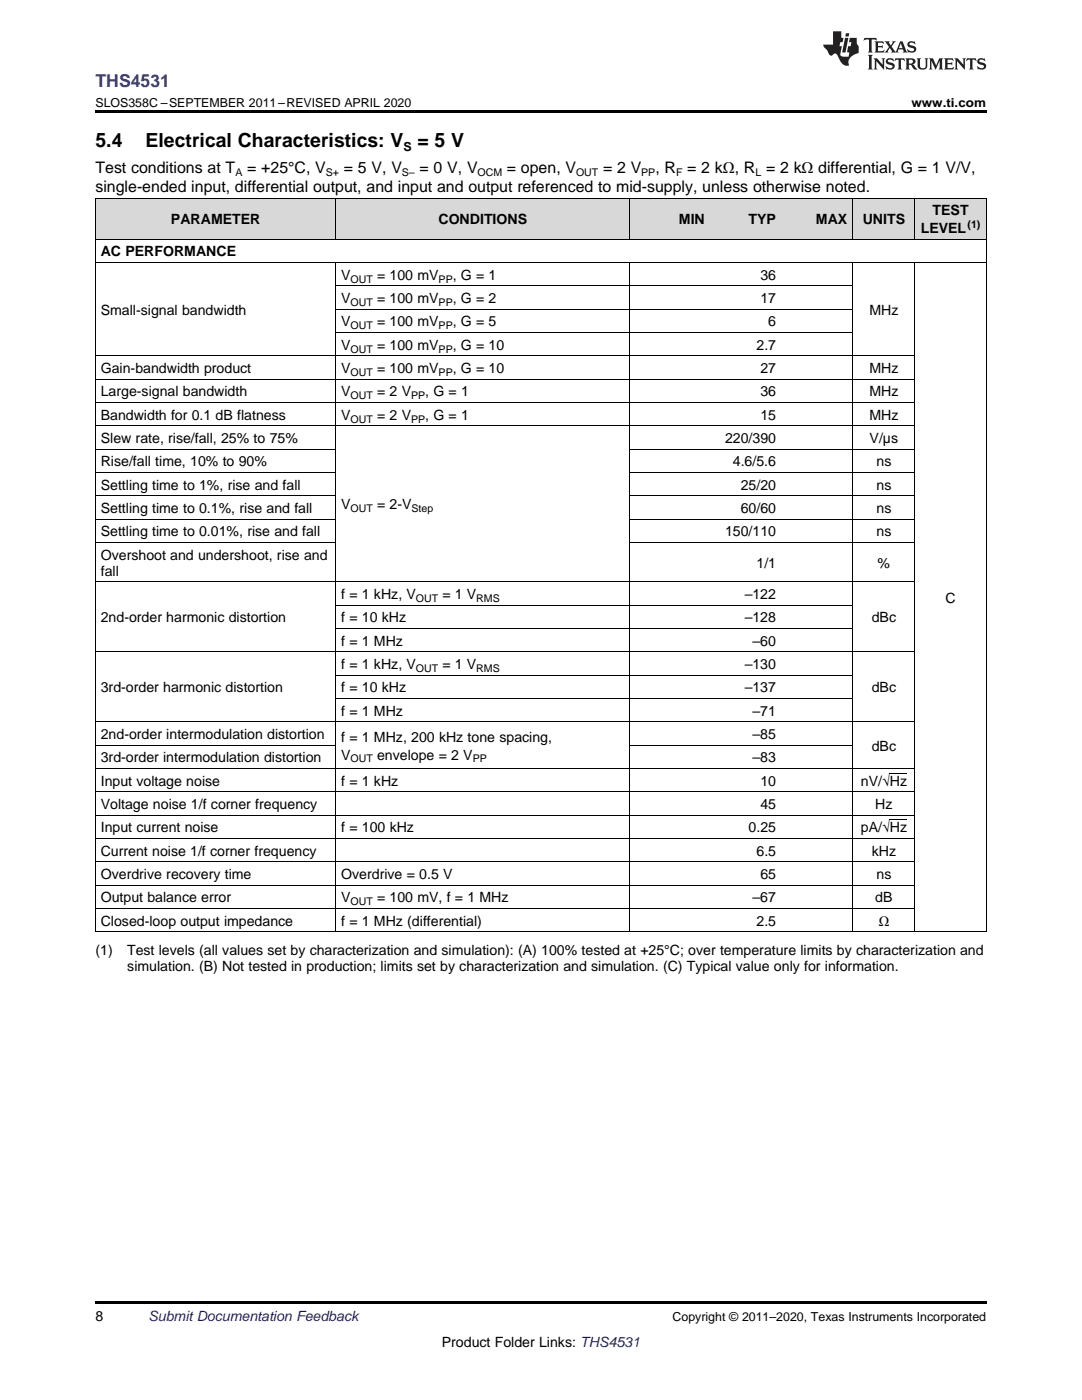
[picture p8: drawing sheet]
<svg xmlns="http://www.w3.org/2000/svg" width="216mm" height="279mm" viewBox="0 0 216 279" stroke-linecap="round" stroke-linejoin="round" font-family="sans-serif">
<defs><g id="words">
<g font-size="3.9">
<text x="19" y="29.3">5.4</text>
<text x="29.1" y="29.3">Electrical Characteristics: V</text>
<text x="83.3" y="29.3">= 5 V</text>
</g>
<text font-size="3.5" fill="#00f" x="19" y="17.3">THS4531</text>
<g font-size="3.2">
<text x="19" y="34.4">Test conditions at T</text>
<text x="49.3" y="34.4">= +25°C, V</text>
<text x="68.6" y="34.4">= 5 V, V</text>
<text x="83.7" y="34.4">= 0 V, V</text>
<text x="101.1" y="34.4">= open, V</text>
<text x="120.3" y="34.4">= 2 V</text>
<text x="130.8" y="34.4">, R</text>
<text x="137.1" y="34.4">= 2 kΩ, R = 2 kΩ differential, G = 1 V/V,</text>
<text x="19" y="38.3">single-ended input, differential output, and input and output referenced to mid-supply, unless otherwise noted.</text>
</g>
<g font-size="2.8">
<text x="34.1" y="44.7">PARAMETER</text>
<text x="87.5" y="44.7">CONDITIONS</text>
<text x="135.5" y="44.7">MIN</text>
<text x="149.4" y="44.7">TYP</text>
<text x="162.8" y="44.7">MAX</text>
<text x="172.2" y="44.7">UNITS</text>
<text x="183.7" y="46.5">LEVEL</text>
<text x="186.1" y="43">TEST</text>
<text x="20.1" y="51.2">AC PERFORMANCE</text>
<text x="68.1" y="55.8">V</text>
<text x="75.2" y="55.8">= 100 mV</text>
<text x="90.3" y="55.8">, G = 1</text>
<text x="151.7" y="55.8">36</text>
<text x="20.1" y="62.8">Small-signal bandwidth</text>
<text x="68.1" y="60.5">V</text>
<text x="68.1" y="65.2">V</text>
<text x="75.2" y="60.5">= 100 mV</text>
<text x="75.2" y="65.2">= 100 mV</text>
<text x="90.3" y="60.5">, G = 2</text>
<text x="90.3" y="65.2">, G = 5</text>
<text x="151.7" y="60.5">17</text>
<text x="153.3" y="65.2">6</text>
<text x="173.5" y="62.8">MHz</text>
<text x="68.1" y="69.8">V</text>
<text x="75.2" y="69.8">= 100 mV</text>
<text x="90.3" y="69.8">, G = 10</text>
<text x="151" y="69.8">2.7</text>
<text x="20.1" y="74.5">Gain-bandwidth product</text>
<text x="68.1" y="74.5">V</text>
<text x="75.2" y="74.5">= 100 mV</text>
<text x="90.3" y="74.5">, G = 10</text>
<text x="151.7" y="74.5">27</text>
<text x="173.5" y="74.5">MHz</text>
<text x="20.1" y="79.1">Large-signal bandwidth</text>
<text x="20.1" y="83.8">Bandwidth for 0.1 dB flatness</text>
<text x="68.1" y="79.1">V</text>
<text x="68.1" y="83.8">V</text>
<text x="75.2" y="79.1">= 2 V</text>
<text x="75.2" y="83.8">= 2 V</text>
<text x="84.8" y="79.1">, G = 1</text>
<text x="84.8" y="83.8">, G = 1</text>
<text x="151.7" y="79.1">36</text>
<text x="151.7" y="83.8">15</text>
<text x="173.5" y="79.1">MHz</text>
<text x="173.5" y="83.8">MHz</text>
<text x="20.1" y="88.4">Slew rate, rise/fall, 25% to 75%</text>
<text x="144.7" y="88.4">220/390</text>
<text x="173.5" y="88.4">V/µs</text>
<text x="20.1" y="93.1">Rise/fall time, 10% to 90%</text>
<text x="146.2" y="93.1">4.6/5.6</text>
<text x="174.9" y="93.1">ns</text>
<text x="20.1" y="97.8">Settling time to 1%, rise and fall</text>
<text x="68.1" y="101.7">V</text>
<text x="75.2" y="101.7">= 2-V</text>
<text x="147.8" y="97.8">25/20</text>
<text x="174.9" y="97.8">ns</text>
<text x="20.1" y="102.4">Settling time to 0.1%, rise and fall</text>
<text x="20.1" y="107.1">Settling time to 0.01%, rise and fall</text>
<text x="144.7" y="107.1">150/110</text>
<text x="147.8" y="102.4">60/60</text>
<text x="174.9" y="102.4">ns</text>
<text x="174.9" y="107.1">ns</text>
<text x="20.1" y="111.7">Overshoot and undershoot, rise and</text>
<text x="151" y="113.3">1/1</text>
<text x="175.1" y="113.3">%</text>
<text x="20.1" y="114.9">fall</text>
<text x="68.1" y="119.6">f = 1 kHz, V</text>
<text x="88.3" y="119.6">= 1 V</text>
<text x="148.6" y="119.6">–122</text>
<text x="20.1" y="124.2">2nd-order harmonic distortion</text>
<text x="68.1" y="124.2">f = 10 kHz</text>
<text x="148.6" y="124.2">–128</text>
<text x="174" y="124.2">dBc</text>
<text x="188.7" y="120.3">C</text>
<text x="68.1" y="128.9">f = 1 MHz</text>
<text x="150.1" y="128.9">–60</text>
<text x="68.1" y="133.5">f = 1 kHz, V</text>
<text x="88.3" y="133.5">= 1 V</text>
<text x="148.6" y="133.5">–130</text>
<text x="20.1" y="138.2">3rd-order harmonic distortion</text>
<text x="68.1" y="138.2">f = 10 kHz</text>
<text x="68.1" y="142.8">f = 1 MHz</text>
<text x="148.6" y="138.2">–137</text>
<text x="150.1" y="142.8">–71</text>
<text x="174" y="138.2">dBc</text>
<text x="20.1" y="147.5">2nd-order intermodulation distortion</text>
<text x="68.1" y="148">f = 1 MHz, 200 kHz tone spacing,</text>
<text x="150.1" y="147.5">–85</text>
<text x="174" y="149.8">dBc</text>
<text x="20.1" y="152.2">3rd-order intermodulation distortion</text>
<text x="68.1" y="151.6">V</text>
<text x="75.2" y="151.6">envelope = 2 V</text>
<text x="150.1" y="152.2">–83</text>
<text x="20.1" y="156.8">Input voltage noise</text>
<text x="20.1" y="161.5">Voltage noise 1/f corner frequency</text>
<text x="68.1" y="156.8">f = 1 kHz</text>
<text x="151.7" y="156.8">10</text>
<text x="151.7" y="161.5">45</text>
<text x="171.8" y="156.8">nV/√Hz</text>
<text x="174.7" y="161.5">Hz</text>
<text x="20.1" y="166.1">Input current noise</text>
<text x="68.1" y="166.1">f = 100 kHz</text>
<text x="149.4" y="166.1">0.25</text>
<text x="171.8" y="166.1">pA/√Hz</text>
<text x="20.1" y="170.8">Current noise 1/f corner frequency</text>
<text x="151" y="170.8">6.5</text>
<text x="174" y="170.8">kHz</text>
<text x="20.1" y="175.4">Overdrive recovery time</text>
<text x="68.1" y="175.4">Overdrive = 0.5 V</text>
<text x="151.7" y="175.4">65</text>
<text x="174.9" y="175.4">ns</text>
<text x="20.1" y="180.1">Output balance error</text>
<text x="20.1" y="184.7">Closed-loop output impedance</text>
<text x="68.1" y="180.1">V</text>
<text x="68.1" y="184.7">f = 1 MHz (differential)</text>
<text x="75.2" y="180.1">= 100 mV, f = 1 MHz</text>
<text x="150.1" y="180.1">–67</text>
<text x="151" y="184.7">2.5</text>
<text x="174.7" y="180.1">dB</text>
<text x="175.3" y="184.7">Ω</text>
<text x="19" y="190.6">(1)</text>
<text x="25.4" y="190.6">Test levels (all values set by characterization and simulation): (A) 100% tested at +25°C; over temperature limits by characterization and</text>
<text x="25.4" y="193.8">simulation. (B) Not tested in production; limits set by characterization and simulation. (C) Typical value only for information.</text>
<text x="19" y="263.6">8</text>
<text x="88.2" y="268.9">Product Folder Links: THS4531</text>
</g>
<text font-size="2.8" fill="#0000c8" x="29.6" y="263.6">Submit Documentation Feedback</text>
<g font-size="2.5">
<text x="19" y="21.4">SLOS358C –SEPTEMBER 2011–REVISED APRIL 2020</text>
<text x="181.9" y="21.4">www.ti.com</text>
<text x="80.5" y="30.1">S</text>
<text x="134.2" y="263.6">Copyright © 2011–2020, Texas Instruments Incorporated</text>
</g>
<g font-size="2.1">
<text x="47" y="35.1">A</text>
<text x="65" y="35.1">S+</text>
<text x="80.2" y="35.1">S–</text>
<text x="95.3" y="35.1">OCM</text>
<text x="114.9" y="35.1">OUT</text>
<text x="128" y="35.1">PP</text>
<text x="134.9" y="35.1">F</text>
<text x="150.7" y="35.1">L</text>
<text x="193.1" y="45.4">(1)</text>
<text x="70" y="56.4">OUT</text>
<text x="87.5" y="56.4">PP</text>
<text x="70" y="61.1">OUT</text>
<text x="70" y="65.7">OUT</text>
<text x="87.5" y="61.1">PP</text>
<text x="87.5" y="65.7">PP</text>
<text x="70" y="70.4">OUT</text>
<text x="87.5" y="70.4">PP</text>
<text x="70" y="75">OUT</text>
<text x="87.5" y="75">PP</text>
<text x="70" y="79.7">OUT</text>
<text x="82" y="79.7">PP</text>
<text x="70" y="84.3">OUT</text>
<text x="82" y="84.3">PP</text>
<text x="70" y="102.2">OUT</text>
<text x="82.1" y="102.2">Step</text>
<text x="83" y="120.1">OUT</text>
<text x="95" y="120.1">RMS</text>
<text x="83" y="134.1">OUT</text>
<text x="95" y="134.1">RMS</text>
<text x="70" y="152.2">OUT</text>
<text x="94.3" y="152.2">PP</text>
<text x="70" y="180.7">OUT</text>
</g>
</g></defs>
<g fill="#d8d8d8">
<path d="M19 39.6h48v8.2h-48z"/>
<path d="M67 39.6h58.7v8.2h-58.7z"/>
<path d="M125.7 39.6h16v8.2h-16z"/>
<path d="M141.7 39.6h14.2v8.2h-14.2z"/>
<path d="M155.9 39.6h14.3v8.2h-14.3z"/>
<path d="M170.2 39.6h12.4v8.2h-12.4z"/>
<path d="M182.6 39.6h14.2v8.2h-14.2z"/>
</g>
<path d="M19 22h177.8v.5h-177.8zM19 259.7h177.8v.5h-177.8z" fill="#000"/>
<g fill="none" stroke="#000" stroke-width=".2">
<path d="M19 39.5h177.8M19.1 39.5v146.5M67 39.5v8.3M125.7 39.5v8.3M170.1 39.5v8.3M182.5 39.5v8.3M196.8 39.5v146.5M19 52.4h177.8M19 47.7h177.8M67 52.5v133.5M67 57.1h103.1M125.7 52.5v133.5"/>
<path d="M170.1 52.5v133.5M182.5 52.5v133.5M19 75.7h163.6M19 71h163.6M67 66.4h103.1M67 61.7h103.1M19 99h48M19 94.3h48M19 89.7h48M19 85h163.6M19 80.3h163.6M125.7 99h56.9"/>
<path d="M125.7 94.3h56.9M125.7 89.7h56.9M19 116.1h163.6M19 108.3h48M19 103.6h48M125.7 108.3h56.9M125.7 103.6h56.9M19 130.1h163.6M67 139.4h103.1M67 134.7h103.1M67 125.4h103.1M67 120.8h103.1"/>
<path d="M19 158h163.6M19 153.4h163.6M19 148.7h48M19 144.1h163.6M125.7 148.7h44.4M19 176.7h163.6M19 172h163.6M19 167.3h163.6M19 162.7h163.6M19 186h177.8M19 181.3h163.6"/>
</g>
<g fill="#231f20">
<path d="M172.5 7.6l-.1 .5 .4-.2h.6v.1v2.1l-.2 .4h.9l-.2-.4v-2.1l.1-.1h.5l.5 .2-.2-.5zM174.5 8.3l.2 .3v1.5l-.2 .4h1.8l.2-.6a1.04 1.04 0 0 1-1.3 .2v-.7h.6l.3 .2v-.6l-.3 .2h-.6v-.6l.8-.1 .4 .3-.2-.5zM176.5 8.3l.9 1.1-.9 1.1h.8l-.2-.2 .4-.7 .5 .7-.2 .2h1.5l-.2-.2 .2-.4h.9l.1 .4-.2 .2h1l-.3-.3-.7-1.9h-.5l-.9 2-.8-1 .9-1h-.8l.1 .3-.4 .5-.3-.6 .1-.2zM179.7 8.6l.4 1h-.7zM181.3 8.4a.63 .63 0 0 0-.2 .7 .63 .63 0 0 0 .6 .4l.6 .2 .1 .2a.75 .75 0 0 1-.7 .4 .75 .75 0 0 1-.6-.5l.1 .7 .1-.1a1.11 1.11 0 0 0 1.5-.6 1.13 1.13 0 0 0-1.2-.8l-.1-.4a1.04 1.04 0 0 1 1.2 .2l-.2-.5-.2 .1-.4-.2zM173.2 10.9l.2 .4v2.2l-.2 .4h1l-.3-.4v-2.2l.3-.4zM174.3 11.6l.3 .4v1.5l-.3 .4h.8l-.2-.4v-1.3l1.5 1.7v-1.9l.2-.4h-.7l.2 .4v.9l-1.1-1.3zM177 11.8a.62 .62 0 0 0-.2 .7 .62 .62 0 0 0 .6 .4l.6 .1 .1 .3a.76 .76 0 0 1-.7 .3 .76 .76 0 0 1-.7-.4l.2 .7 .1-.1a1.11 1.11 0 0 0 1.5-.6 1.13 1.13 0 0 0-1.2-.8l-.1-.4a1.04 1.04 0 0 1 1.2 .2l-.2-.6-.2 .1-.5-.1zM178.7 11.6l-.2 .6a.61 .61 0 0 1 .8-.3v1.6l-.2 .4h.9l-.2-.4v-1.6a.63 .63 0 0 1 .7 .3l-.1-.6zM180.6 11.6l.3 .4v1.5l-.3 .4h1l-.2-.2-.1-.8 .6 .2a.76 .76 0 0 0 1.2 .7l-1-1a.58 .58 0 0 0 .6-.5 .58 .58 0 0 0-.5-.6zM181.4 11.9h.1a.45 .45 0 0 1 .5 .1 .45 .45 0 0 1 .1 .5l-.8 .2zM182.9 11.6l.2 .2a2.17 2.17 0 0 0 .3 1.9 .99 .99 0 0 0 1.6-.6v-1.1l.2-.4h-.7l.2 .2a1.92 1.92 0 0 1-.2 1.8 .6 .6 0 0 1-.9-.5v-1.1l.2-.4zM185.4 11.6l.2 .4v1.5l-.2 .4h.7l-.2-.4v-1.4l.8 1.8 .8-1.8v1.4l-.2 .4h.9l-.2-.4v-1.5l.2-.4h-.8l-.6 1.5-.6-1.5zM188.4 11.6l.2 .4v1.5l-.2 .4h1.8l.1-.6a1.04 1.04 0 0 1-1.2 .1v-.6h.5l.4 .2v-.6l-.4 .2h-.5v-.7h.8l.3 .3-.1-.6zM190.5 11.6l.2 .4v1.5l-.2 .4h.7l-.2-.4v-1.3l1.5 1.7v-1.9l.2-.4h-.7l.2 .4v.9l-1.1-1.3zM192.9 11.6l-.1 .6a.61 .61 0 0 1 .7-.3l.1 1.6-.3 .4h1l-.3-.4 .1-1.6a.63 .63 0 0 1 .7 .3l-.1-.6zM195.2 11.8a.62 .62 0 0 0-.2 .7 .62 .62 0 0 0 .6 .4l.6 .1 .1 .3a.76 .76 0 0 1-.7 .3 .76 .76 0 0 1-.6-.4l.1 .7 .1-.1a1.11 1.11 0 0 0 1.6-.6 1.13 1.13 0 0 0-1.3-.8l-.1-.4a1.04 1.04 0 0 1 1.2 .2l-.1-.6-.2 .1-.5-.1z"/>
<path d="M166.2 6.3v2.6h-1.9v.4l.8 .9a.91 .91 0 0 0 1 .8 .56 .56 0 0 1 .5-.3 .56 .56 0 0 1 .5 .3l.4 .8a1.53 1.53 0 0 0 1.9 1.2 1.54 1.54 0 0 1 1-2.1l.9-.3v-1.4a1.52 1.52 0 0 1-.4-1.6h-1.3l-.2 .8h.5l-.2 .8h-.5l-.1 1v.2l.4 .1-.2 .8a1.93 1.93 0 0 1-1.6-.3l.3-1.8h-.5l.2-.8h.4l.2-.8h-.4v-1.3zM168.6 7.6l-.6 2.9h.7l.6-2.9zM168.8 6.6l-.1 .7h.6l.2-.7z"/>
</g>
<path d="M177.6 154.3h3.4M177.6 163.6h3.4" fill="none" stroke="#000" stroke-width=".2"/>
<use href="#words"/>
</svg>
